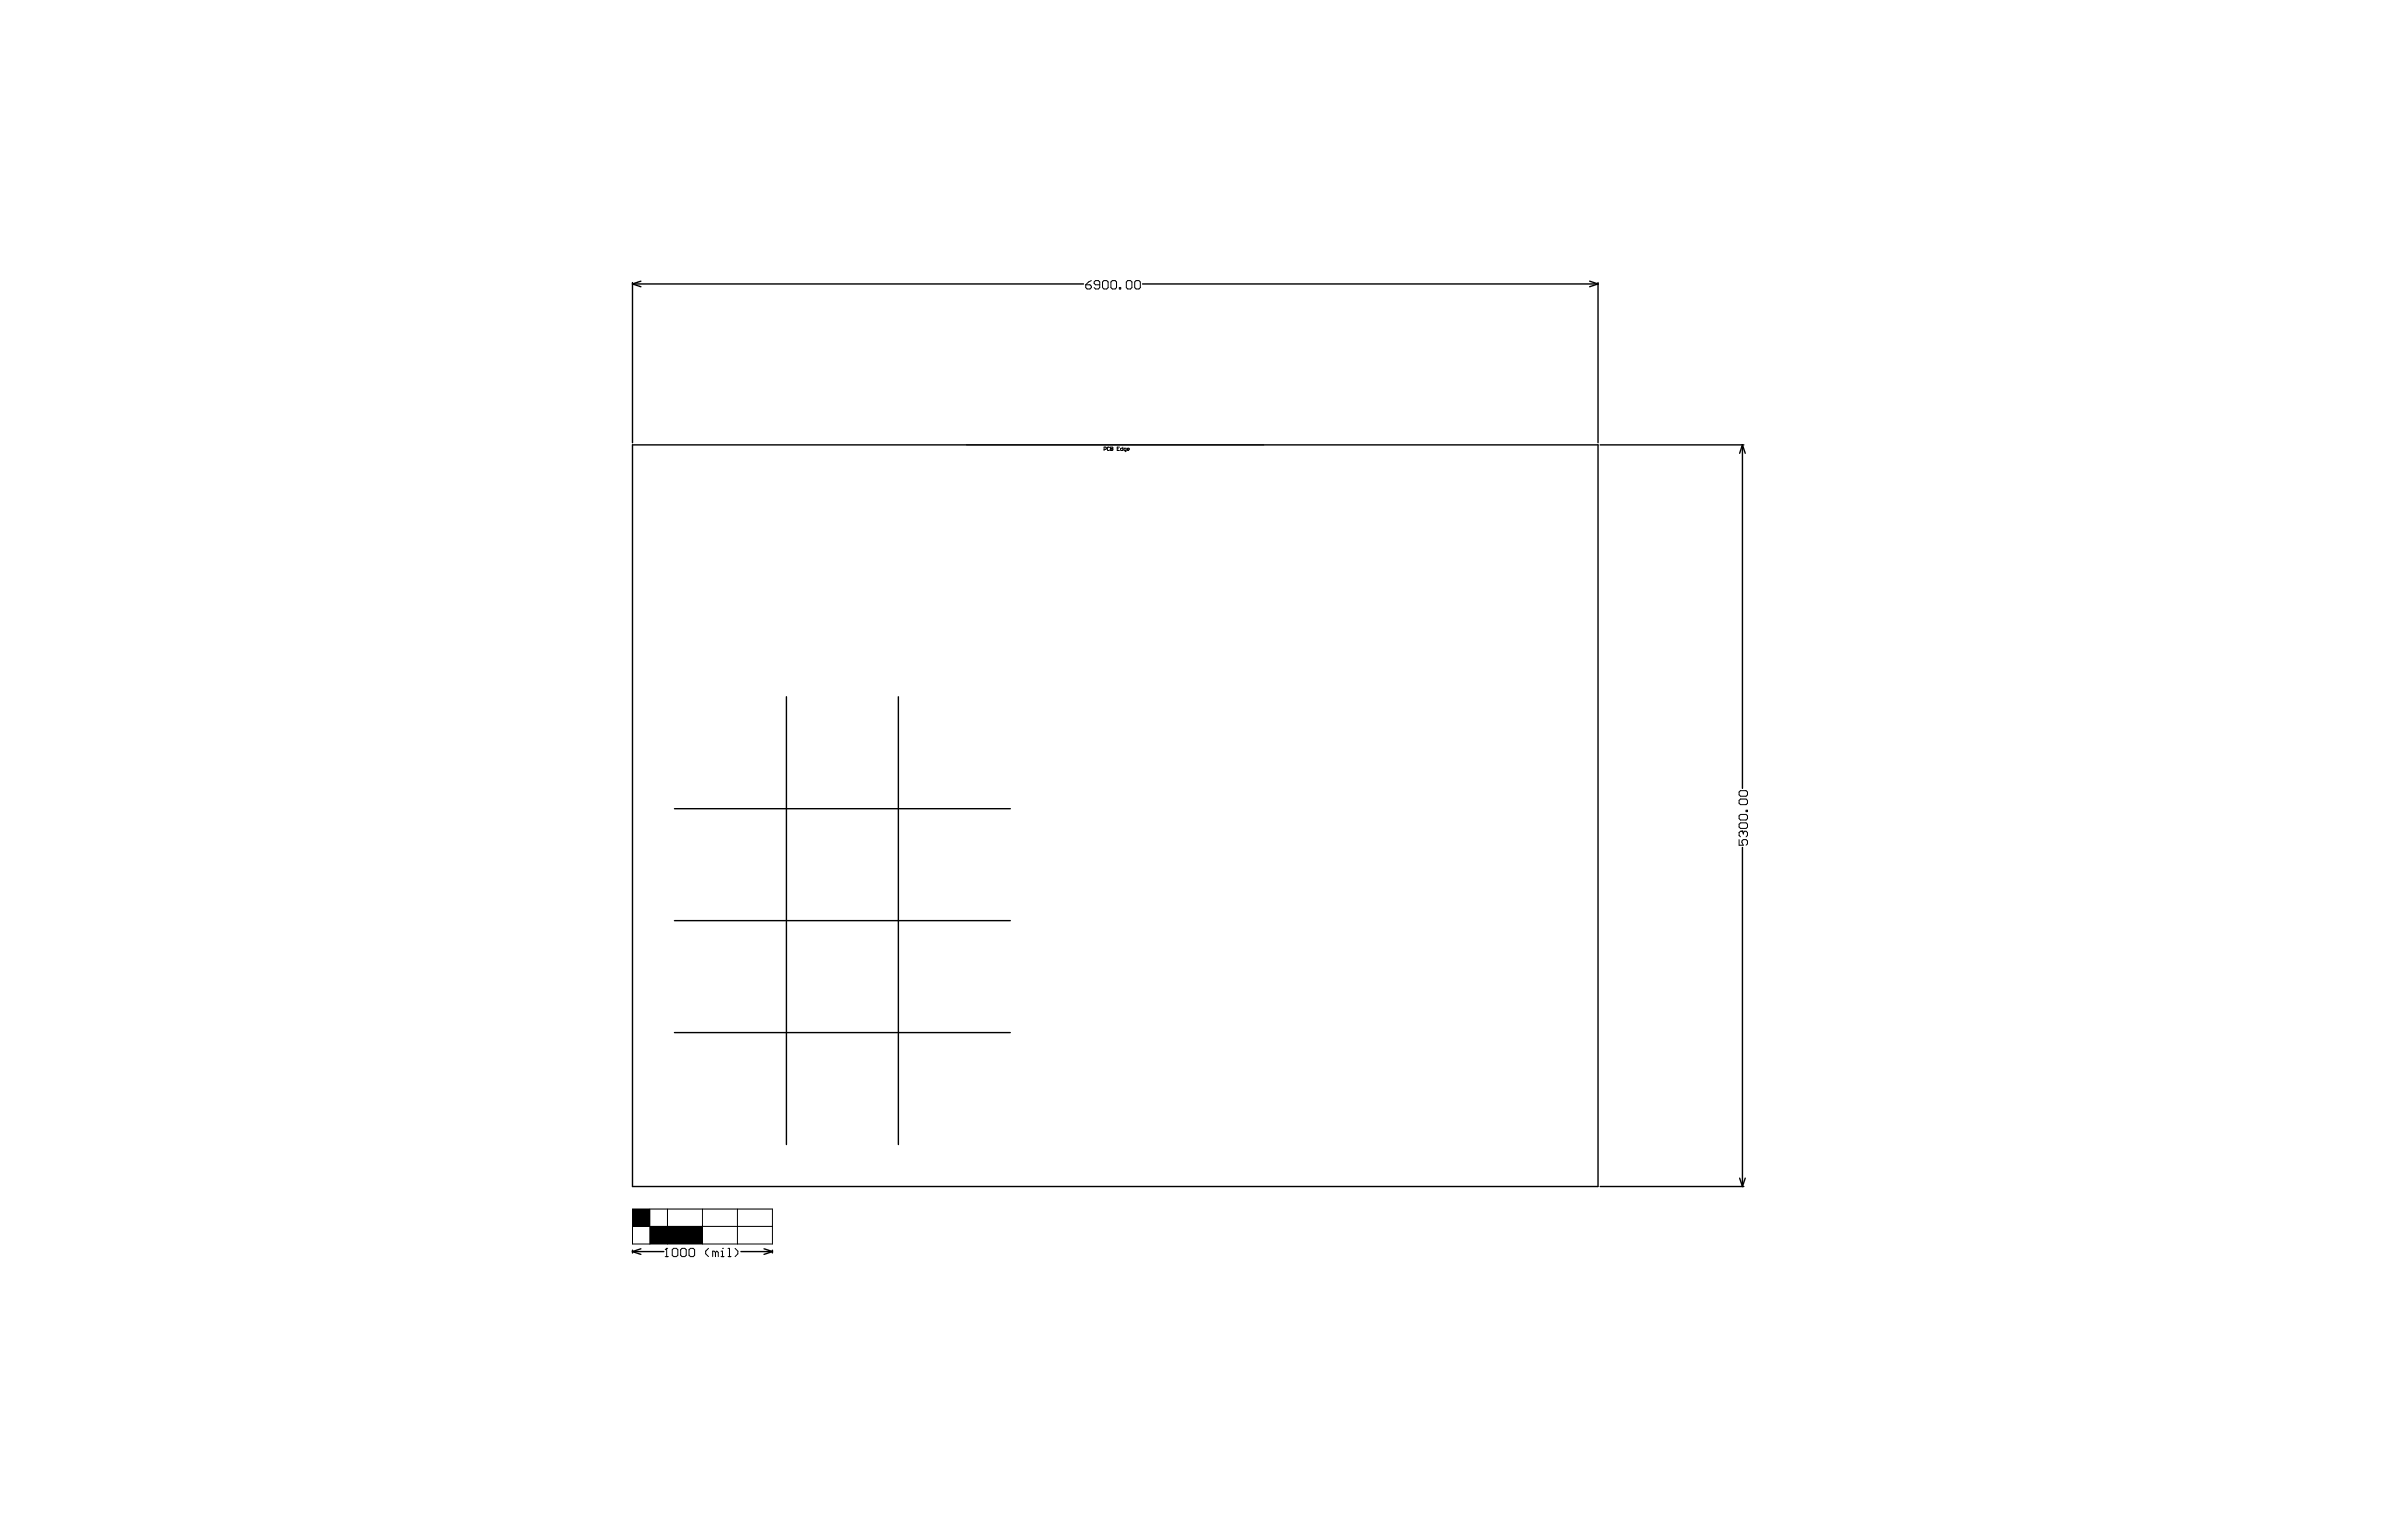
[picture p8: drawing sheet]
<svg xmlns="http://www.w3.org/2000/svg" width="432mm" height="279mm" viewBox="0 0 432 279" stroke-linecap="round" stroke-linejoin="round" font-family="sans-serif">
<g fill="none" stroke="#000" stroke-width=".25">
<path d="M114.7 51.2v29.1M114.7 51.5l1.5 .5M114.7 51.5h81.7M116.2 51l-1.5 .5M207.1 51.5h82.6M288.2 51l1.5 .5M289.7 51.2v29.1M289.7 51.5l-1.5 .5M114.7 80.7h175v134.4h-175zM290.1 80.7h26M315.9 80.7l-.5 1.5M315.9 80.7v62.3"/>
<path d="M315.9 80.7l.5 1.5M142.6 126.3v81.2M162.9 126.3v81.2M122.3 146.6h60.8M315.9 153.7v61.4M122.3 166.9h60.8M122.3 187.2h60.8M290.1 215.1h26M315.4 213.6l.5 1.5M316.4 213.6l-.5 1.5M114.7 226.7v.5M114.7 226.9h5.6"/>
<path d="M114.7 226.9l1.5 .5M116.2 226.4l-1.5 .5M134.3 226.9h5.7M138.5 226.4l1.5 .5M140 226.7v.5M140 226.9l-1.5 .5"/>
</g>
<g fill="none" stroke="#000" stroke-width=".18">
<path d="M196.8 51.6h.8l.2 .3v.2l-.2 .3h-.5l-.3-.3zM197.8 50.9l-.5 .2-.5 .5M199.4 51.6h-.8l-.3-.2v-.3l.3-.2h.5l.3 .2v1l-.3 .3h-.5l-.3-.3M200.1 50.9h.5l.3 .2v1l-.3 .3h-.5l-.2-.3v-1zM201.6 50.9h.5l.3 .2v1l-.3 .3h-.5l-.2-.3v-1zM202.9 52.1h.3v.3h-.3zM204.4 50.9h.5l.3 .2v1l-.3 .3h-.5l-.2-.3v-1zM206 50.9h.5l.2 .2v1l-.2 .3h-.5l-.3-.3v-1zM175.2 80.7h53.9M200.1 81.5l.4-.1-.1-.3h-.3v.6M201.1 81.2l-.1-.1-.2 .1v.4l.1 .1 .2-.1M201.3 81.4h.1"/>
<path d="M201.3 81.1l.4 .1-.1 .5h-.3zM201.3 81.4h.3M202.5 81.4h.2M202.9 81.1h-.4v.6h.4M203.5 81.1v.6h-.3l-.1-.3 .4-.1M204.1 81.7l-.4-.1 .1-.3h.3v.5l-.2 .1M204.3 81.5h.4l-.1-.2-.3 .1v.2l.3 .1M315.3 152.2v1.1h.7l-.2-.6v-.2l.2-.3h.5l.3 .3v.5l-.3 .3M315.5 143.4h1l.3 .2v.5l-.3 .3h-1l-.2-.3v-.5zM315.5 144.9h1l.3 .2v.5l-.3 .3h-1l-.2-.3v-.5zM315.5 147.7h1l.3 .2v.5l-.3 .3h-1l-.2-.3v-.5zM315.5 149.2h1l.3 .2v.6l-.3 .2h-1l-.2-.2v-.6z"/>
<path d="M315.8 150.7h.1M315.8 150.7h-.3l-.2 .3v.5l.2 .2M315.8 150.7l.2 .3M316 151l.3-.3h.2l.3 .3v.5l-.3 .2M316 151v.2M316.5 146.9h.3v.3h-.3zM114.7 219.2h25.3v6.4h-25.3zM117.8 219.2v6.4M121 219.2v6.4M127.3 219.2v6.4M133.7 219.2v6.4M114.7 222.4h25.3"/>
<path d="M120.6 227.8h.5M120.8 226.4h.1M120.8 226.4v1.4M120.8 226.4l-.2 .2M122.1 226.4h.5l.3 .2v1l-.3 .2h-.5l-.2-.2v-1zM123.6 226.4h.5l.3 .2v1l-.3 .2h-.5l-.2-.2v-1zM125.2 226.4h.5l.2 .2v1l-.2 .2h-.5l-.3-.2v-1zM128.4 226.4l-.5 .5v.4l.5 .5M129.7 227.1l-.3-.2h-.2v.9M129.7 227.1v.7M129.7 227.1l.3-.2 .2 .2v.7M130.7 227.8h.5"/>
<path d="M130.7 226.9h.3v.9M131 226.4h.1M132 227.8h.5M132 226.4h.2v1.4M133.2 226.4l.6 .5v.4l-.6 .5"/>
</g>
<g fill="#000">
<path d="M114.7 219.2h3.1v3.2h-3.1z" fill-rule="evenodd"/>
<path d="M117.8 222.4h9.5v3.2h-9.5z" fill-rule="evenodd"/>
</g>
</svg>
